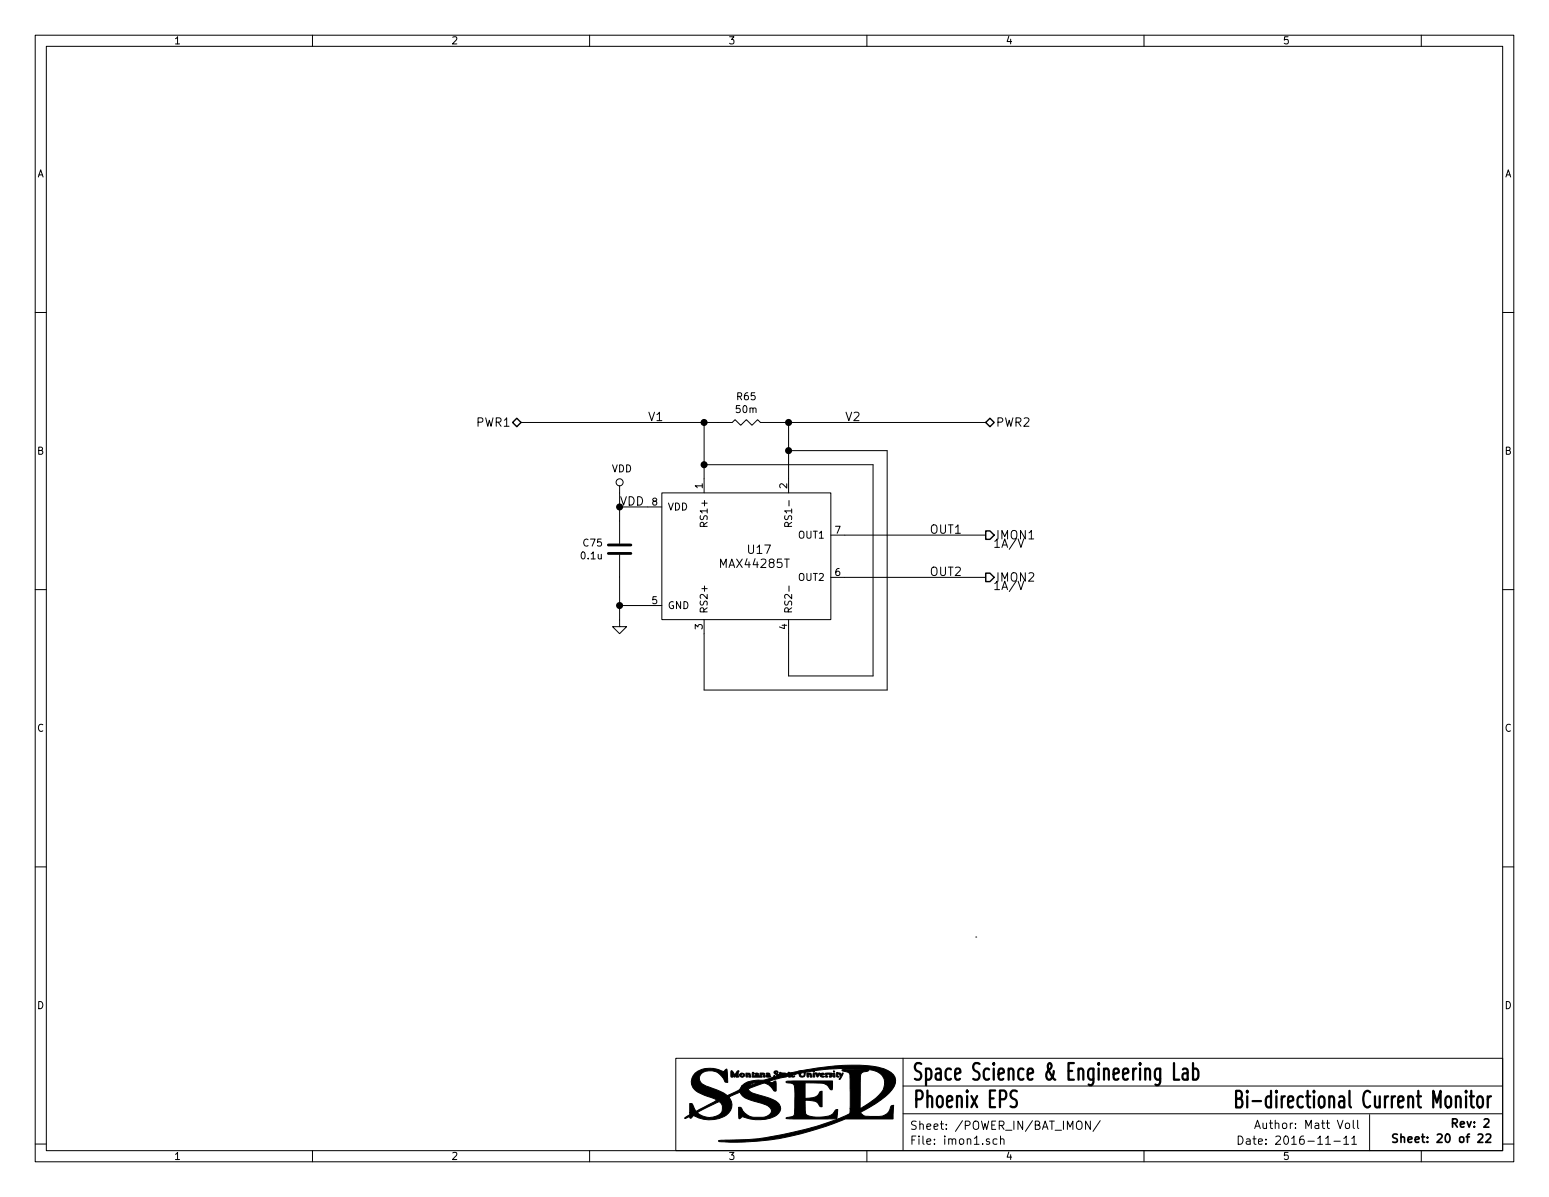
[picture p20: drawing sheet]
<svg xmlns="http://www.w3.org/2000/svg" width="279mm" height="216mm" viewBox="0 0 279 216" stroke-linecap="round" stroke-linejoin="round" font-family="sans-serif">
<defs><g id="words">
<g font-size="4.2">
<text x="164.4" y="194.9">Space Science &amp; Engineering Lab</text>
<text x="164.5" y="199.8">Phoenix EPS</text>
<text x="229.6" y="199.9">Bi-directional Cur</text>
</g>
<g font-size="2.1">
<text x="86.1" y="77">PWR1</text>
<text x="116.8" y="75.9">V1</text>
<text x="152.4" y="75.9">V2</text>
<text x="179.6" y="77">PWR2</text>
<text x="111.8" y="91.2">VDD</text>
<text x="135" y="99.9">U17</text>
<text x="167.6" y="96.3">OUT1</text>
<text x="179.1" y="98.8">1A/V</text>
<text x="179.6" y="97.3">IMON1</text>
<text x="130.1" y="102.4">MAX44285T</text>
<text x="167.6" y="103.9">OUT2</text>
<text x="179.1" y="106.4">1A/V</text>
<text x="179.6" y="104.9">IMON2</text>
<text x="164.1" y="203.8">Sheet: /POWER_IN/BAT_IMON/</text>
<text x="228.6" y="203.6">Author: Matt Voll</text>
<text x="262.8" y="203.4">Rev: 2</text>
<text x="164.1" y="206.5">File: imon1.sch</text>
<text x="228.6" y="206.5">Date: 2016-11-11</text>
<text x="254.7" y="206.1">Sheet: 20 of 22</text>
</g>
<g font-size="1.8">
<text x="31.3" y="8">1</text>
<text x="81.4" y="8">2</text>
<text x="131.3" y="8">3</text>
<text x="181.4" y="8">4</text>
<text x="231.3" y="8">5</text>
<text x="6.7" y="32">A</text>
<text x="271.4" y="32">A</text>
<text x="132.9" y="74.5">50m</text>
<text x="133" y="72.2">R65</text>
<text x="6.7" y="82">B</text>
<text x="271.4" y="82">B</text>
<text x="110.3" y="85.2">VDD</text>
<text x="126.7" y="88.1" transform="rotate(-90 126.7 88.1)">1</text>
<text x="142" y="88.1" transform="rotate(-90 142 88.1)">2</text>
<text x="117.6" y="91.2">8</text>
<text x="120.4" y="92.1">VDD</text>
<text x="127.6" y="94.4" transform="rotate(-90 127.6 94.4)">RS1+</text>
<text x="142.9" y="94" transform="rotate(-90 142.9 94)">RS1-</text>
<text x="104.9" y="100.9">0.1u</text>
<text x="105.3" y="98.6">C75</text>
<text x="144.1" y="97.2">OUT1</text>
<text x="150.6" y="96.3">7</text>
<text x="144.1" y="104.8">OUT2</text>
<text x="150.6" y="103.9">6</text>
<text x="117.6" y="109">5</text>
<text x="120.4" y="109.9">GND</text>
<text x="126.7" y="113.5" transform="rotate(-90 126.7 113.5)">3</text>
<text x="127.6" y="110.7" transform="rotate(-90 127.6 110.7)">RS2+</text>
<text x="142" y="113.5" transform="rotate(-90 142 113.5)">4</text>
<text x="142.9" y="110.7" transform="rotate(-90 142.9 110.7)">RS2-</text>
<text x="6.7" y="132">C</text>
<text x="271.4" y="132">C</text>
<text x="6.7" y="182">D</text>
<text x="271.4" y="182">D</text>
<text x="31.3" y="209.2">1</text>
<text x="81.4" y="209.2">2</text>
<text x="131.3" y="209.2">3</text>
<text x="181.4" y="209.2">4</text>
<text x="231.3" y="209.2">5</text>
</g>
</g></defs>
<g fill="none" stroke="#000" stroke-width=".18">
<path d="M6.3 6.4h266.7v203.2h-266.7zM8.4 8.4h262.6v199.1h-262.6zM56.4 6.4v2M106.3 6.4v2M156.4 6.4v2M206.3 6.4v2M256.4 6.4v2M6.3 56.4h2.1M271 56.4h2M94 76.2h38.1l.5-.5 1 1 1-1 1 1 1.1-1 .5 .5h40.6M127 76.2v12.7M142.2 76.2v12.7"/>
<path d="M111.8 87.6v10.4M111.8 91.4h7.6M119.4 88.9h30.5v22.9h-30.5zM126.9 94.9v-.6l-.2-.1-.3 .1-.1 .2v.4h1.3M127 83.8h30.5v38.1h-15.3v-10.1M142.2 94.9l-.1-.6-.1-.1-.3 .1-.2 .2v.4h1.3M142.2 81.3h17.8v43.2h-33v-12.7M142.8 94.2l-.6 .4M149.9 96.5h27.9M183.6 97.2l.5 1.5 .6-1.5M6.3 106.3h2.1M111.8 100.1v12.9h1.2l-1.2 1.3-1.3-1.3h1.3"/>
<path d="M111.8 109.2h7.6M127.1 105.7v1M142.3 105.7v1M149.9 104.1h27.9M183.6 104.8l.5 1.5 .6-1.5M271 106.3h2M6.3 156.4h2.1M271 156.4h2M176 169h.1M121.9 190.9h149.1v16.6h-149.1zM162.9 195.9h108M162.9 190.9v16.6"/>
<path d="M6.3 206.3h2.1M56.4 207.5v2.1M106.3 207.5v2.1M156.4 207.5v2.1M162.9 200.9h108M179.8 205.5l-.4-.1-.3 .3 .1 .6 .2 .1 .4-.1M180.5 205.5l.2-.1 .3 .1 .1 .9M180.5 204.9v1.5M194.2 202.4l.3-.2a.53 .53 0 0 1 .7 .5v.5a.51 .51 0 0 1-.8 .4 1.05 1.05 0 0 1-.2-1.2zM196.7 202.2v1.5l-.9-1.5v1.5M198.5 202.1l-1.3 2M206.3 207.5v2.1"/>
<path d="M223.3 204.9a.76 .76 0 0 1 .9 .8 .76 .76 0 0 1-.9 .7zM224.8 205.5h.6l.1 .9M225.5 205.8h-.5l-.2 .2 .2 .4 .5-.1M226 205.4h.6M226.2 204.9v1.3l.4 .2M226.3 203.6l.5-1.5 .5 1.5M226.5 203.1h.7M227 205.9l.7-.1-.1-.3-.4-.1-.2 .2 .1 .7h.5M227.8 202.6v.8a.37 .37 0 0 0 .6 0M244.9 202.1v1.3l.2 .2M247 201v6.5M256.4 207.5v2.1"/>
<path d="M271 206.3h2M273 209.6h.1"/>
<circle cx="111.8" cy="87" r=".63"/>
</g>
<path d="M252 204.6l-.5-.1-.3 .3 .1 .4 .7 .3v.4l-.2 .1h-.6M252.7 205.2l.2-.1h.4v.9M252.7 204.5v1.5M254 205.6l.7-.2-.1-.3h-.4l-.2 .2 .1 .7h.5M262 202.6l.7-.1 .2-.2-.1-.3-.2-.2h-.6v1.5" fill="none" stroke="#000" stroke-width=".3"/>
<path d="M223 198.2h.6a.84 .84 0 0 0 0-1.5h-.6v3h.7a.92 .92 0 0 0-.1-1.5M225 197.7v2M225.9 198.6h1.6M229.3 197.9l-.2-.2h-.4l-.2 .2a1.68 1.68 0 0 0 0 1.7l.2 .1h.4l.2-.1" fill="none" stroke="#000" stroke-width=".41"/>
<g fill="#000" stroke="#000" stroke-width=".18">
<path d="M131.9 193.1l.2 .1 .4 .7 .4-.7 .2-.1 .2 .1a.84 .84 0 0 0 0 1h-.6l.2-.2-.1-.4-.3 .7-.4-.7 .1 .7-.3-.1zM133.5 193.6a.52 .52 0 0 1 .8 .4 .46 .46 0 0 1-.5 .3 .46 .46 0 0 1-.4-.5h.3v.3h.3v-.4l-.1-.1-.2 .2h-.3zM134.5 193.5a.68 .68 0 0 1 1 .8h-.4l-.1-.7-.2 .7h-.2zM135.7 193.4h.1l.2 .2v.6l.6-.1v-.1h-.4l.4-.4-.4 .1a.4 .4 0 0 1 .5-.1 .4 .4 0 0 1 .2 .5l.2 .1v-.7a.72 .72 0 0 1 .8 .2l.1 .6h-.3l-.1-.7-.2 .2 .1 .5h-1.8zM138.2 193.6a.51 .51 0 0 1 .6 0 .51 .51 0 0 1 .2 .5v.1l-.3 .1-.5-.1v-.2l.4 .1v-.1h-.4l.4-.2v-.2l-.3 .2zM145.5 193.5a.71 .71 0 0 1 1 .8h-.3l-.2-.7-.1 .6-.3 .1zM146.7 193.5a.44 .44 0 0 1 .1 .8l-.1-.1zM147 193.5h.4l.1 .4 .2-.3h.2l-.4 .7zM147.9 193.8l.5-.2-.4 .1a.42 .42 0 0 1 .7 0v.1l-.5 .2 .2 .2 .3-.1-.2 .2a.45 .45 0 0 1-.6-.5zM148.9 193.6h1.1l.1 .2-.3-.2 .3 .3v.2l-.5 .2v-.2h.3l-.5-.4-.3 .2 .2 .4h-.4zM141.8 195.1l1.2-.1h7.2l-.1 1.5h-.3a2.08 2.08 0 0 0-2.3-1.1l-2.3-.1v2.8a2.89 2.89 0 0 0 2.5-.8 .49 .49 0 0 1 .6-.5v2.8a.44 .44 0 0 1-.6-.4 1.21 1.21 0 0 0-1.1-.6l-1.4-.2v1.7a.92 .92 0 0 0 .9 1.2 5.7 5.7 0 0 0 4.1-.4l.3-.4a.51 .51 0 0 1 .6-.4l-.1 1.7h-7.8l-1.4-.1 .2-.2 .6-.1a.65 .65 0 0 0 .7-.8l.1-1.4a10.7 10.7 0 0 0-.2-3.6l-.6-.2-.7-.1zM150.3 193.5l.2 .1 .1 .7-.3-.1z"/>
<path d="M150.4 193.1l.1 .2h-.2zM150.9 193.4h.2a.58 .58 0 0 1 .7 .6l.1-.4 .2-.1-.5 1.1h-.3a.54 .54 0 0 0 .3-.5 .54 .54 0 0 0-.4-.4l-.1 .2 .2 .3-.2 .1a.57 .57 0 0 1-.2-.9zM125.4 193.6a4.8 4.8 0 0 1 5.1-.3l.6-.5 .2 2.4a.48 .48 0 0 1-.7-.4 2.7 2.7 0 0 0-4.1-1.2 1.38 1.38 0 0 0 .9 2.3l2.6 1 1.2 .7 1.1-.5a2.12 2.12 0 0 0 1.5-1.2h1.3l1.6-.7a2.24 2.24 0 0 0-1.7 .7h-1.2l.1-.1a5.2 5.2 0 0 1 3.5-1l1.9-.5 .3-.3 .2 .1h.3l-.4-.5-.1-.2 .2-.2h.4l.1 .1v.2l-.2-.2h-.3l.7 .7 .1-.2 .4 .1 .6-.1-.6-.1-.4 .1 .1-.4 1.1 .3 .5-.3a2.14 2.14 0 0 0 1.7-.2l1.2-.2a37.2 37.2 0 0 1 13.3-.5 4.2 4.2 0 0 1 2.9 1.8 2.19 2.19 0 0 1-.5 2.2 19.5 19.5 0 0 1-5.6 4.1l-.1 .1a1.56 1.56 0 0 0 1.8 .7h.6a2.7 2.7 0 0 0 2.7-.9l.5-1 .4-.1-.1 2.4h-8.6a49.2 49.2 0 0 1-22.8 4.1l-.1-.2h.5a57.1 57.1 0 0 0 23.1-4.8l.1-.9h1.8l.9-.5a7.9 7.9 0 0 0 3.4-3.3 2.36 2.36 0 0 0-2.3-3.2h-.4l-.1 .2-.4 .1a1.01 1.01 0 0 0-1 1.4l-.1 5.3h-1.8v-5a1.88 1.88 0 0 0-.2-1.5l-1.1-.3-.1-.2 3.9-.2a41.2 41.2 0 0 0-8.9 .4l-.1 .2-.4-.2-1.1 .2-.1 .6a.57 .57 0 0 1-.6 .3 .57 .57 0 0 1-.5-.5h.3l.2 .3h.4l.1-.5-.1-.1h-.3l-.3 .3-.6-.2-.9 .4a.26 .26 0 0 0 .5 .1l-.3 .2h-.3l-.4-.3v.1l.2 .1-.1 .1-.5-.2-.1 .1-2 .5-1.2 .4a.79 .79 0 0 0 1.2-.1l.1 .5v1.2l-.4 .1a2.32 2.32 0 0 0-1.9-1.4l-2.7 1a1.85 1.85 0 0 0 1.6 1 8.1 8.1 0 0 1 3.9 1.7 1.34 1.34 0 0 1-.4 2.1 7.3 7.3 0 0 1-6.2 .2l-.6 .4-.1-2.1a.41 .41 0 0 1 .6 .3 2.74 2.74 0 0 0 3 1.5 2.1 2.1 0 0 0 2.4-1.1 2.02 2.02 0 0 0-1.8-1.4 8 8 0 0 1-3.6-1.4l-.3-.6h-.1l-1.9 .9 .2 .3a2.19 2.19 0 0 1-1.1 3.2 5.9 5.9 0 0 1-5.5-.2l-.4 .5h-.2l-.1-.3-.9 .3 .9-.6v-.4h1.4a3 3 0 0 0 4.4-.2 1.27 1.27 0 0 0-.6-1.8l-3.8 2h-1.4v-1.7l.5 .1 .7 1.3 2.6-1.4a1.27 1.27 0 0 0 1-.6l-.4-.2a7.5 7.5 0 0 1-3.8-2.1 2.05 2.05 0 0 1 .4-2.5z"/>
</g>
<path d="M109.7 99.8h4.1M109.7 98.3h4.1" fill="none" stroke="#000" stroke-width=".51"/>
<path d="M92.5 76.2l.7-.8 .8 .8-.8 .8zM177.8 76.2l.8-.8 .7 .8-.7 .8zM177.8 95.8h.8l.7 .7-.7 .8h-.8zM177.8 103.4h.8l.7 .7-.7 .8h-.8z" fill="none" stroke="#000" stroke-width=".25"/>
<g fill="#000" stroke="#000" stroke-width=".25">
<circle cx="127" cy="76.2" r=".51"/>
<circle cx="142.2" cy="76.2" r=".51"/>
<circle cx="111.8" cy="91.4" r=".51"/>
<circle cx="127" cy="83.8" r=".51"/>
<circle cx="142.2" cy="81.3" r=".51"/>
<circle cx="111.8" cy="109.2" r=".51"/>
</g>
<use href="#words"/>
</svg>
